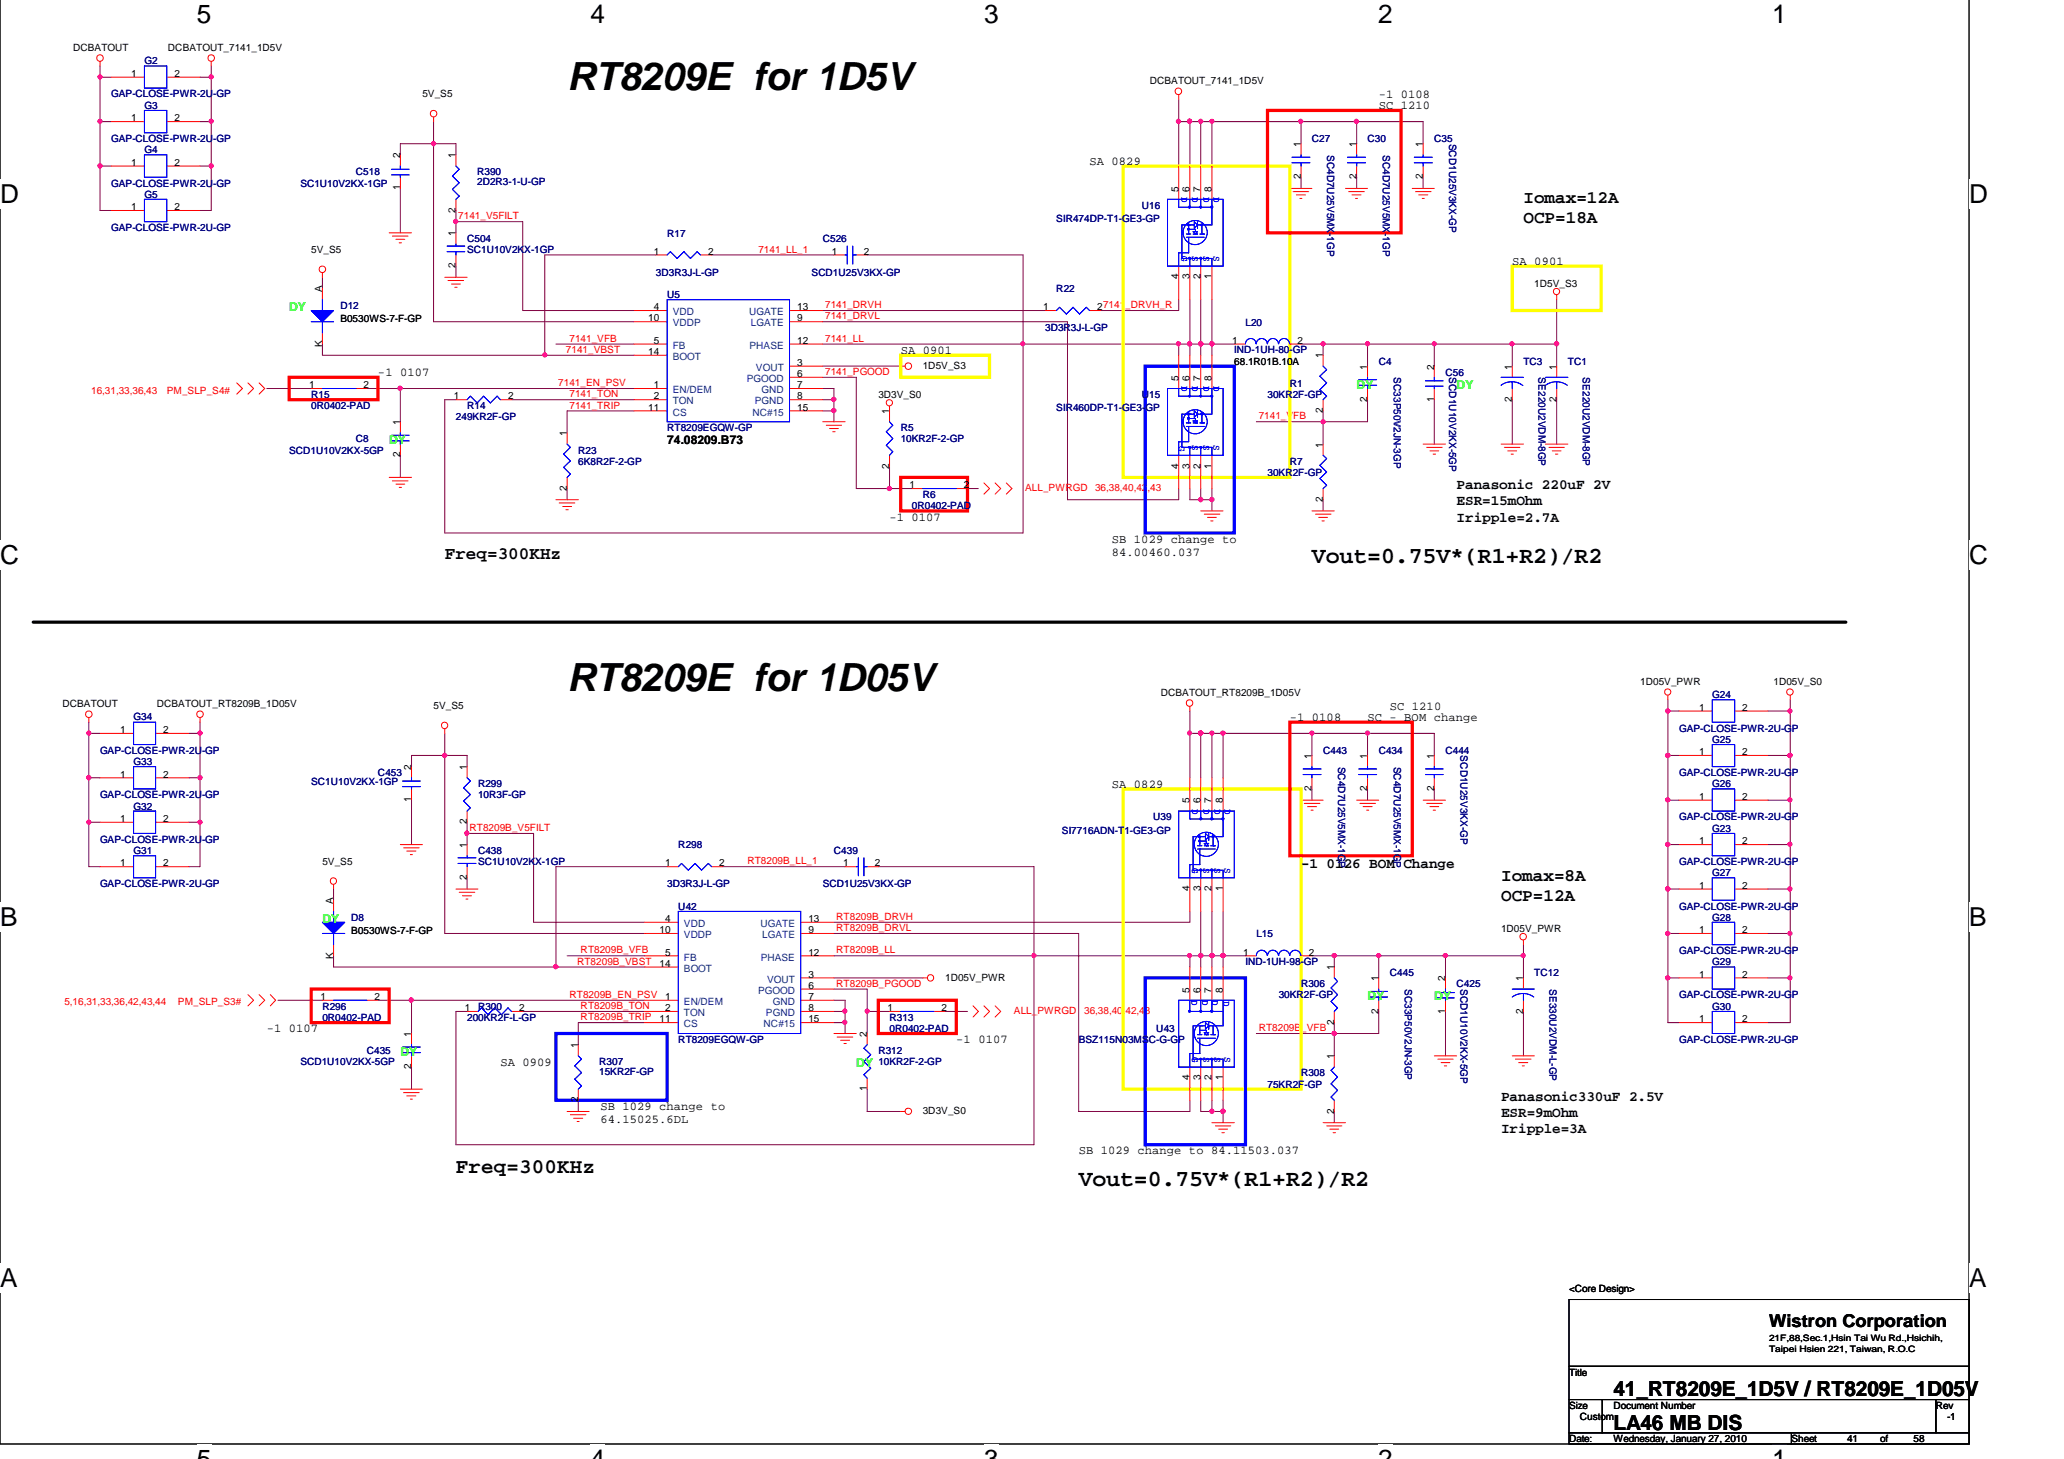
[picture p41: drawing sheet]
<svg xmlns="http://www.w3.org/2000/svg" width="297mm" height="210mm" viewBox="0 0 297 210" stroke-linecap="round" stroke-linejoin="round" font-family="sans-serif">
<defs><g id="words">
<g font-size="5.6">
<text x="81.6" y="13">RT8209E for 1D5V</text>
<text x="81.6" y="99.4">RT8209E for 1D05V</text>
</g>
<g font-size="3.8">
<text x="28.3" y="3.3">5</text>
<text x="85" y="3.3">4</text>
<text x="141.6" y="3.3">3</text>
<text x="198.3" y="3.3">2</text>
<text x="255" y="3.3">1</text>
<text x="0" y="29.2">D</text>
<text x="283.4" y="29.2">D</text>
<text x="0" y="81.2">C</text>
<text x="283.4" y="81.2">C</text>
<text x="0" y="133.2">B</text>
<text x="283.4" y="133.2">B</text>
<text x="0" y="185.1">A</text>
<text x="283.4" y="185.1">A</text>
</g>
<g font-size="3.3">
<text x="188.8" y="81">Vout=0.75V*(R1+R2)/R2</text>
<text x="155.2" y="170.7">Vout=0.75V*(R1+R2)/R2</text>
</g>
<g font-size="3">
<text x="65.6" y="168.8">Freq=300KHz</text>
<text x="232.2" y="200.9">41_RT8209E_1D5V / RT8209E_1D05V</text>
<text x="232.2" y="205.7">LA46 MB DIS</text>
</g>
<g font-size="2.5">
<text x="219.2" y="29.2">Iomax=12A</text>
<text x="219.2" y="32">OCP=18A</text>
<text x="64" y="80.4">Freq=300KHz</text>
<text x="216" y="126.8">Iomax=8A</text>
<text x="216" y="129.6">OCP=12A</text>
<text x="254.6" y="190.9">Wistron Corporation</text>
</g>
<g font-size="2.1">
<text x="209.6" y="70.4">Panasonic 220uF 2V</text>
<text x="209.6" y="72.7">ESR=15mOhm</text>
<text x="209.6" y="75">Iripple=2.7A</text>
<text x="187.2" y="124.8">-1 0126 BOM Change</text>
<text x="216" y="158.4">Panasonic330uF 2.5V</text>
<text x="216" y="160.7">ESR=9mOhm</text>
<text x="216" y="163">Iripple=3A</text>
</g>
<g font-size="1.7">
<text x="198.4" y="15.7">SC 1210</text>
<text x="198.4" y="14.1">-1 0108</text>
<text x="156.8" y="23.7">SA 0829</text>
<text x="217.6" y="38.1">SA 0901</text>
<text x="129.6" y="50.9">SA 0901</text>
<text x="54.4" y="54.1">-1 0107</text>
<text x="96" y="63.9">74.08209.B73</text>
<text x="128" y="74.9">-1 0107</text>
<text x="160" y="78.1">SB 1029 change to</text>
<text x="160" y="79.9">84.00460.037</text>
<text x="185.6" y="103.7">-1 0108</text>
<text x="196.8" y="103.7">SC - BOM change</text>
<text x="200" y="102.1">SC 1210</text>
<text x="160" y="113.3">SA 0829</text>
<text x="38.4" y="148.5">-1 0107</text>
<text x="72" y="153.3">SA 0909</text>
<text x="137.6" y="150.1">-1 0107</text>
<text x="86.4" y="159.7">SB 1029 change to</text>
<text x="86.4" y="161.6">64.15025.6DL</text>
<text x="155.2" y="166.1">SB 1029 change to 84.11503.037</text>
</g>
<g font-size="1.7" fill="#0f0">
<text x="41.6" y="44.7">DY</text>
<text x="195.2" y="55.9">DY</text>
<text x="209.6" y="55.9">DY</text>
<text x="56" y="63.9">DY</text>
<text x="46.4" y="132.7">DY</text>
<text x="196.8" y="143.9">DY</text>
<text x="206.4" y="143.9">DY</text>
<text x="57.6" y="151.9">DY</text>
<text x="123.2" y="153.5">DY</text>
</g>
<g font-size="1.4">
<text x="10.5" y="7.3">DCBATOUT</text>
<text x="18.9" y="11.1">1</text>
<text x="24.2" y="7.3">DCBATOUT_7141_1D5V</text>
<text x="25.1" y="11.1">2</text>
<text x="18.9" y="17.5">1</text>
<text x="25.1" y="17.5">2</text>
<text x="60.8" y="14">5V_S5</text>
<text x="165.5" y="12.1">DCBATOUT_7141_1D5V</text>
<text x="18.9" y="23.8">1</text>
<text x="25.1" y="23.8">2</text>
<text x="57.6" y="22.8" transform="rotate(-90 57.6 22.8)">2</text>
<text x="65.6" y="22.8" transform="rotate(-90 65.6 22.8)">1</text>
<text x="187.2" y="21.2" transform="rotate(-90 187.2 21.2)">1</text>
<text x="195.2" y="21.2" transform="rotate(-90 195.2 21.2)">1</text>
<text x="204.8" y="21.2" transform="rotate(-90 204.8 21.2)">1</text>
<text x="57.6" y="27.4" transform="rotate(-90 57.6 27.4)">1</text>
<text x="169.6" y="27.6" transform="rotate(-90 169.6 27.6)">5</text>
<text x="171.2" y="27.6" transform="rotate(-90 171.2 27.6)">6</text>
<text x="172.8" y="27.6" transform="rotate(-90 172.8 27.6)">7</text>
<text x="174.4" y="27.6" transform="rotate(-90 174.4 27.6)">8</text>
<text x="187.2" y="25.8" transform="rotate(-90 187.2 25.8)">2</text>
<text x="195.2" y="25.8" transform="rotate(-90 195.2 25.8)">2</text>
<text x="204.8" y="25.8" transform="rotate(-90 204.8 25.8)">2</text>
<text x="18.9" y="30.2">1</text>
<text x="25.1" y="30.2">2</text>
<text x="65.6" y="34" transform="rotate(-90 65.6 34)">1</text>
<text x="65.6" y="30.6" transform="rotate(-90 65.6 30.6)">2</text>
<text x="44.8" y="36.5">5V_S5</text>
<text x="65.6" y="38.6" transform="rotate(-90 65.6 38.6)">2</text>
<text x="94.1" y="36.6">1</text>
<text x="101.9" y="36.6">2</text>
<text x="119.7" y="36.6">1</text>
<text x="124.3" y="36.6">2</text>
<text x="169.6" y="40.2" transform="rotate(-90 169.6 40.2)">4</text>
<text x="171.2" y="40.2" transform="rotate(-90 171.2 40.2)">3</text>
<text x="172.8" y="40.2" transform="rotate(-90 172.8 40.2)">2</text>
<text x="174.4" y="40.2" transform="rotate(-90 174.4 40.2)">1</text>
<text x="220.8" y="41.2">1D5V_S3</text>
<text x="46.4" y="42" transform="rotate(-90 46.4 42)">A</text>
<text x="49" y="46.4">B0530WS-7-F-GP</text>
<text x="93.3" y="46.2">10</text>
<text x="94.1" y="44.6">4</text>
<text x="114.7" y="46.2">9</text>
<text x="114.7" y="44.6">13</text>
<text x="150.1" y="44.6">1</text>
<text x="157.9" y="44.6">27141_DRVH_R</text>
<text x="46.4" y="50" transform="rotate(-90 46.4 50)">K</text>
<text x="93.3" y="51.1">14</text>
<text x="94.1" y="49.5">5</text>
<text x="114.7" y="52.6">3</text>
<text x="114.7" y="49.5">12</text>
<text x="132.8" y="53.1">1D5V_S3</text>
<text x="177.3" y="49.5">1</text>
<text x="177.6" y="52.5">68.1R01B.10A</text>
<text x="186.7" y="49.5">2</text>
<text x="190.4" y="51.6" transform="rotate(-90 190.4 51.6)">1</text>
<text x="196.8" y="53.2" transform="rotate(-90 196.8 53.2)">1</text>
<text x="206.4" y="53.2" transform="rotate(-90 206.4 53.2)">2</text>
<text x="217.6" y="53.2" transform="rotate(-90 217.6 53.2)">1</text>
<text x="224" y="53.2" transform="rotate(-90 224 53.2)">1</text>
<text x="44.5" y="55.9">1</text>
<text x="52.3" y="55.9">2</text>
<text x="65.3" y="57.5">1</text>
<text x="73.1" y="57.5">2</text>
<text x="93.3" y="59.1">11</text>
<text x="94.1" y="55.9">1</text>
<text x="94.1" y="57.5">2</text>
<text x="114.7" y="54.2">6</text>
<text x="114.7" y="55.9">7</text>
<text x="114.7" y="59.1">15</text>
<text x="114.7" y="57.5">8</text>
<text x="126.4" y="57.2">3D3V_S0</text>
<text x="128" y="59.6" transform="rotate(-90 128 59.6)">1</text>
<text x="169.6" y="54.8" transform="rotate(-90 169.6 54.8)">5</text>
<text x="171.2" y="54.8" transform="rotate(-90 171.2 54.8)">6</text>
<text x="172.8" y="54.8" transform="rotate(-90 172.8 54.8)">7</text>
<text x="174.4" y="54.8" transform="rotate(-90 174.4 54.8)">8</text>
<text x="190.4" y="59.4" transform="rotate(-90 190.4 59.4)">2</text>
<text x="196.8" y="57.8" transform="rotate(-90 196.8 57.8)">2</text>
<text x="206.4" y="57.8" transform="rotate(-90 206.4 57.8)">1</text>
<text x="217.6" y="57.8" transform="rotate(-90 217.6 57.8)">2</text>
<text x="224" y="57.8" transform="rotate(-90 224 57.8)">2</text>
<text x="57.6" y="65.8" transform="rotate(-90 57.6 65.8)">2</text>
<text x="57.6" y="61.2" transform="rotate(-90 57.6 61.2)">1</text>
<text x="81.6" y="62.8" transform="rotate(-90 81.6 62.8)">1</text>
<text x="190.4" y="64.4" transform="rotate(-90 190.4 64.4)">1</text>
<text x="81.6" y="70.6" transform="rotate(-90 81.6 70.6)">2</text>
<text x="128" y="67.4" transform="rotate(-90 128 67.4)">2</text>
<text x="130.9" y="70.2">1</text>
<text x="138.7" y="70.2">2</text>
<text x="169.6" y="67.4" transform="rotate(-90 169.6 67.4)">4</text>
<text x="171.2" y="67.4" transform="rotate(-90 171.2 67.4)">3</text>
<text x="172.8" y="67.4" transform="rotate(-90 172.8 67.4)">2</text>
<text x="174.4" y="67.4" transform="rotate(-90 174.4 67.4)">1</text>
<text x="190.4" y="72.2" transform="rotate(-90 190.4 72.2)">2</text>
<text x="9" y="101.7">DCBATOUT</text>
<text x="22.6" y="101.7">DCBATOUT_RT8209B_1D05V</text>
<text x="167" y="100.1">DCBATOUT_RT8209B_1D05V</text>
<text x="236.1" y="98.5">1D05V_PWR</text>
<text x="255.2" y="98.5">1D05V_S0</text>
<text x="17.3" y="105.5">1</text>
<text x="23.5" y="105.5">2</text>
<text x="62.4" y="102">5V_S5</text>
<text x="244.5" y="102.2">1</text>
<text x="250.7" y="102.2">2</text>
<text x="17.3" y="111.9">1</text>
<text x="23.5" y="111.9">2</text>
<text x="59.2" y="110.8" transform="rotate(-90 59.2 110.8)">2</text>
<text x="67.2" y="110.8" transform="rotate(-90 67.2 110.8)">1</text>
<text x="188.8" y="113.8" transform="rotate(-90 188.8 113.8)">2</text>
<text x="188.8" y="109.2" transform="rotate(-90 188.8 109.2)">1</text>
<text x="196.8" y="113.8" transform="rotate(-90 196.8 113.8)">2</text>
<text x="196.8" y="109.2" transform="rotate(-90 196.8 109.2)">1</text>
<text x="206.4" y="113.8" transform="rotate(-90 206.4 113.8)">2</text>
<text x="206.4" y="109.2" transform="rotate(-90 206.4 109.2)">1</text>
<text x="244.5" y="108.6">1</text>
<text x="250.7" y="108.6">2</text>
<text x="17.3" y="118.3">1</text>
<text x="23.5" y="118.3">2</text>
<text x="59.2" y="115.4" transform="rotate(-90 59.2 115.4)">1</text>
<text x="67.2" y="118.6" transform="rotate(-90 67.2 118.6)">2</text>
<text x="171.2" y="115.6" transform="rotate(-90 171.2 115.6)">5</text>
<text x="172.8" y="115.6" transform="rotate(-90 172.8 115.6)">6</text>
<text x="174.4" y="115.6" transform="rotate(-90 174.4 115.6)">7</text>
<text x="176" y="115.6" transform="rotate(-90 176 115.6)">8</text>
<text x="244.5" y="115.1">1</text>
<text x="250.7" y="115.1">2</text>
<text x="17.3" y="124.6">1</text>
<text x="23.5" y="124.6">2</text>
<text x="46.4" y="124.5">5V_S5</text>
<text x="67.2" y="122" transform="rotate(-90 67.2 122)">1</text>
<text x="95.7" y="124.6">1</text>
<text x="103.5" y="124.6">2</text>
<text x="121.3" y="124.6">1</text>
<text x="125.9" y="124.6">2</text>
<text x="244.5" y="121.5">1</text>
<text x="250.7" y="121.5">2</text>
<text x="48" y="130" transform="rotate(-90 48 130)">A</text>
<text x="67.2" y="126.6" transform="rotate(-90 67.2 126.6)">2</text>
<text x="171.2" y="128.2" transform="rotate(-90 171.2 128.2)">4</text>
<text x="172.8" y="128.2" transform="rotate(-90 172.8 128.2)">3</text>
<text x="174.4" y="128.2" transform="rotate(-90 174.4 128.2)">2</text>
<text x="176" y="128.2" transform="rotate(-90 176 128.2)">1</text>
<text x="244.5" y="127.9">1</text>
<text x="250.7" y="127.9">2</text>
<text x="48" y="138" transform="rotate(-90 48 138)">K</text>
<text x="50.5" y="134.4">B0530WS-7-F-GP</text>
<text x="94.9" y="134.3">10</text>
<text x="95.7" y="132.6">4</text>
<text x="95.7" y="137.5">5</text>
<text x="116.3" y="134.3">9</text>
<text x="116.3" y="137.5">12</text>
<text x="116.3" y="132.6">13</text>
<text x="178.9" y="137.5">1</text>
<text x="188.3" y="137.5">2</text>
<text x="216" y="134">1D05V_PWR</text>
<text x="244.5" y="134.3">1</text>
<text x="250.7" y="134.3">2</text>
<text x="46.1" y="143.9">1</text>
<text x="53.9" y="143.9">2</text>
<text x="94.9" y="139.1">14</text>
<text x="95.7" y="143.9">1</text>
<text x="116.3" y="140.6">3</text>
<text x="116.3" y="142.3">6</text>
<text x="116.3" y="143.9">7</text>
<text x="136" y="141.1">1D05V_PWR</text>
<text x="171.2" y="142.8" transform="rotate(-90 171.2 142.8)">5</text>
<text x="172.8" y="142.8" transform="rotate(-90 172.8 142.8)">6</text>
<text x="174.4" y="142.8" transform="rotate(-90 174.4 142.8)">7</text>
<text x="176" y="142.8" transform="rotate(-90 176 142.8)">8</text>
<text x="192" y="139.6" transform="rotate(-90 192 139.6)">1</text>
<text x="198.4" y="141.2" transform="rotate(-90 198.4 141.2)">1</text>
<text x="208" y="141.2" transform="rotate(-90 208 141.2)">2</text>
<text x="219.2" y="141.2" transform="rotate(-90 219.2 141.2)">1</text>
<text x="244.5" y="140.6">1</text>
<text x="250.7" y="140.6">2</text>
<text x="59.2" y="149.2" transform="rotate(-90 59.2 149.2)">1</text>
<text x="66.9" y="145.5">1</text>
<text x="74.7" y="145.5">2</text>
<text x="94.9" y="147.1">11</text>
<text x="95.7" y="145.5">2</text>
<text x="116.3" y="147.1">15</text>
<text x="116.3" y="145.5">8</text>
<text x="124.8" y="149.2" transform="rotate(-90 124.8 149.2)">2</text>
<text x="127.7" y="145.5">1</text>
<text x="135.5" y="145.5">2</text>
<text x="192" y="147.4" transform="rotate(-90 192 147.4)">2</text>
<text x="198.4" y="145.8" transform="rotate(-90 198.4 145.8)">2</text>
<text x="208" y="145.8" transform="rotate(-90 208 145.8)">1</text>
<text x="219.2" y="145.8" transform="rotate(-90 219.2 145.8)">2</text>
<text x="244.5" y="147.1">1</text>
<text x="250.7" y="147.1">2</text>
<text x="59.2" y="153.8" transform="rotate(-90 59.2 153.8)">2</text>
<text x="83.2" y="150.8" transform="rotate(-90 83.2 150.8)">1</text>
<text x="171.2" y="155.4" transform="rotate(-90 171.2 155.4)">4</text>
<text x="172.8" y="155.4" transform="rotate(-90 172.8 155.4)">3</text>
<text x="174.4" y="155.4" transform="rotate(-90 174.4 155.4)">2</text>
<text x="176" y="155.4" transform="rotate(-90 176 155.4)">1</text>
<text x="192" y="152.4" transform="rotate(-90 192 152.4)">1</text>
<text x="83.2" y="158.6" transform="rotate(-90 83.2 158.6)">2</text>
<text x="124.8" y="157" transform="rotate(-90 124.8 157)">1</text>
<text x="132.8" y="160.3">3D3V_S0</text>
<text x="192" y="160.2" transform="rotate(-90 192 160.2)">2</text>
<text x="225.8" y="185.9">&lt;Core Design&gt;</text>
<text x="225.8" y="197.9">Title</text>
<text x="225.8" y="202.7">Size</text>
<text x="232.2" y="202.7">Document Number</text>
<text x="278.6" y="202.7">Rev</text>
<text x="225.8" y="207.5">Date:</text>
<text x="227.4" y="204.3">Custom</text>
<text x="232.2" y="207.5">Wednesday, January 27, 2010</text>
<text x="257.8" y="207.5">Sheet</text>
<text x="265.8" y="207.5">41</text>
<text x="270.6" y="207.5">of</text>
<text x="275.4" y="207.5">58</text>
<text x="280.2" y="204.3">-1</text>
</g>
<g font-size="1.4" fill="#000080">
<text x="20.8" y="9.2">G2</text>
<text x="16" y="14">GAP-CLOSE-PWR-2U</text>
<text x="20.8" y="15.6">G3</text>
<text x="30.7" y="14">-GP</text>
<text x="16" y="20.5">GAP-CLOSE-PWR-2U</text>
<text x="20.8" y="22">G4</text>
<text x="30.7" y="20.5">-GP</text>
<text x="188.8" y="20.5">C27</text>
<text x="191" y="22.3" transform="rotate(90 191 22.3)">SC4D7U25V5MX</text>
<text x="196.8" y="20.5">C30</text>
<text x="199" y="22.3" transform="rotate(90 199 22.3)">SC4D7U25V5MX</text>
<text x="206.4" y="20.5">C35</text>
<text x="208.6" y="20.7" transform="rotate(90 208.6 20.7)">SCD1U25V3KX-GP</text>
<text x="16" y="26.9">GAP-CLOSE-PWR-2U</text>
<text x="20.8" y="28.5">G5</text>
<text x="30.7" y="26.9">-GP</text>
<text x="43.2" y="26.9">SC1U10V2KX-1GP</text>
<text x="51.2" y="25.2">C518</text>
<text x="68.7" y="25.2">R390</text>
<text x="68.7" y="26.7">2D2R3-1-U-GP</text>
<text x="16" y="33.2">GAP-CLOSE-PWR-2U-GP</text>
<text x="67.2" y="34.9">C504</text>
<text x="96" y="34.1">R17</text>
<text x="118.4" y="34.9">C526</text>
<text x="152" y="32">SIR474DP-T1-GE3-GP</text>
<text x="164.3" y="30">U16</text>
<text x="191" y="33.6" transform="rotate(90 191 33.6)">-1GP</text>
<text x="199" y="33.6" transform="rotate(90 199 33.6)">-1GP</text>
<text x="67.2" y="36.5">SC1U10V2KX-1GP</text>
<text x="94.4" y="39.6">3D3R3J-L-GP</text>
<text x="116.8" y="39.6">SCD1U25V3KX-GP</text>
<text x="49" y="44.5">D12</text>
<text x="96" y="42.9">U5</text>
<text x="150.4" y="47.6">3D3R3J-L-GP</text>
<text x="152" y="42.1">R22</text>
<text x="179.2" y="46.8">L20</text>
<text x="177.6" y="50.9">IND-1UH-80-GP</text>
<text x="198.4" y="52.5">C4</text>
<text x="219.2" y="52.5">TC3</text>
<text x="225.6" y="52.5">TC1</text>
<text x="44.8" y="57.2">R15</text>
<text x="44.8" y="58.9">0R0402-PAD</text>
<text x="67.2" y="58.9">R14</text>
<text x="152" y="59.2">SIR460DP-T1-GE3-GP</text>
<text x="164.3" y="57.2">U15</text>
<text x="182.4" y="57.2">30KR</text>
<text x="185.6" y="55.6">R1</text>
<text x="186" y="57.2">2F-GP</text>
<text x="200.6" y="54.3" transform="rotate(90 200.6 54.3)">SC33P50V2JN-3GP</text>
<text x="208" y="54">C56</text>
<text x="208.6" y="54.3" transform="rotate(90 208.6 54.3)">SCD1U10V2KX-5GP</text>
<text x="221.4" y="54.3" transform="rotate(90 221.4 54.3)">SE220U2VDM-8GP</text>
<text x="227.8" y="54.3" transform="rotate(90 227.8 54.3)">SE220U2VDM-8GP</text>
<text x="41.6" y="65.2">SCD1U10V2KX-5GP</text>
<text x="51.2" y="63.6">C8</text>
<text x="65.6" y="60.5">249KR2F-GP</text>
<text x="83.2" y="65.2">R23</text>
<text x="96" y="62">RT8209EGQW-GP</text>
<text x="129.6" y="62">R5</text>
<text x="129.6" y="63.6">10KR2F-2-GP</text>
<text x="83.2" y="66.9">6K8R2F-2-GP</text>
<text x="132.8" y="71.6">R6</text>
<text x="182.4" y="68.5">30KR</text>
<text x="185.6" y="66.9">R7</text>
<text x="186" y="68.5">2F-GP</text>
<text x="131.2" y="73.3">0R0402-PAD</text>
<text x="246.4" y="100.5">G24</text>
<text x="19.2" y="103.6">G34</text>
<text x="241.6" y="105.3">GAP-CLOSE-PWR-2U-GP</text>
<text x="246.4" y="106.9">G25</text>
<text x="14.4" y="108.5">GAP-CLOSE-PWR-2U</text>
<text x="19.2" y="110">G33</text>
<text x="29.1" y="108.5">-GP</text>
<text x="44.8" y="112.9">SC1U10V2KX-1GP</text>
<text x="54.4" y="111.6">C453</text>
<text x="68.8" y="113.3">R299</text>
<text x="190.4" y="108.5">C443</text>
<text x="192.6" y="110.3" transform="rotate(90 192.6 110.3)">SC4D7U25V5MX-1GP</text>
<text x="198.4" y="108.5">C434</text>
<text x="200.6" y="110.3" transform="rotate(90 200.6 110.3)">SC4D7U25V5MX-1GP</text>
<text x="208" y="108.5">C444</text>
<text x="210.2" y="108.7" transform="rotate(90 210.2 108.7)">SCD1U25V3KX-GP</text>
<text x="241.6" y="111.6">GAP-CLOSE-PWR-2U-GP</text>
<text x="246.4" y="113.3">G26</text>
<text x="14.4" y="114.9">GAP-CLOSE-PWR-2U</text>
<text x="19.2" y="116.5">G32</text>
<text x="29.1" y="114.9">-GP</text>
<text x="68.8" y="114.9">10R3F-GP</text>
<text x="152.8" y="120">SI7716ADN-T</text>
<text x="161.8" y="120">1-GE3-GP</text>
<text x="165.9" y="118">U39</text>
<text x="241.6" y="118">GAP-CLOSE-PWR-2U-GP</text>
<text x="246.4" y="119.6">G23</text>
<text x="14.4" y="121.3">GAP-CLOSE-PWR-2U</text>
<text x="19.2" y="122.9">G31</text>
<text x="29.1" y="121.3">-GP</text>
<text x="68.8" y="122.9">C438</text>
<text x="68.8" y="124.5">SC1U10V2KX-1GP</text>
<text x="97.6" y="122.1">R298</text>
<text x="120" y="122.9">C439</text>
<text x="241.6" y="124.5">GAP-CLOSE-PWR-2U-GP</text>
<text x="14.4" y="127.6">GAP-CLOSE-PWR-2U-GP</text>
<text x="96" y="127.6">3D3R3J-L-GP</text>
<text x="97.6" y="130.9">U42</text>
<text x="118.4" y="127.6">SCD1U25V3KX-GP</text>
<text x="241.6" y="130.9">GAP-CLOSE-PWR-2U-GP</text>
<text x="246.4" y="126">G27</text>
<text x="50.5" y="132.5">D8</text>
<text x="180.8" y="134.8">L15</text>
<text x="241.6" y="137.3">GAP-CLOSE-PWR-2U-GP</text>
<text x="246.4" y="132.5">G28</text>
<text x="179.2" y="138.9">IND-1UH-98-GP</text>
<text x="184" y="143.7">30KR</text>
<text x="187.2" y="142">R306</text>
<text x="187.7" y="143.7">2F-GP</text>
<text x="200" y="140.5">C445</text>
<text x="202.2" y="142.3" transform="rotate(90 202.2 142.3)">SC33P50V2JN-3GP</text>
<text x="209.6" y="142">C425</text>
<text x="210.2" y="142.3" transform="rotate(90 210.2 142.3)">SCD1U10V2KX-5GP</text>
<text x="220.8" y="140.5">TC12</text>
<text x="223" y="142.3" transform="rotate(90 223 142.3)">SE330U2VDM-L-GP</text>
<text x="241.6" y="143.7">GAP-CLOSE-PWR-2U-GP</text>
<text x="246.4" y="138.9">G29</text>
<text x="46.4" y="145.3">R296</text>
<text x="46.4" y="146.9">0R0402-PAD</text>
<text x="67.2" y="146.9">200KR2F-L-GP</text>
<text x="68.8" y="145.3">R300</text>
<text x="128" y="146.9">R313</text>
<text x="128" y="148.5">0R0402-PAD</text>
<text x="166.4" y="148.5">U43</text>
<text x="246.4" y="145.3">G30</text>
<text x="43.2" y="153.3">SCD1U10V2KX-5GP</text>
<text x="52.8" y="151.7">C435</text>
<text x="86.2" y="153.3">R307</text>
<text x="86.2" y="154.7">15KR2F-GP</text>
<text x="97.6" y="150">RT8209EGQW-GP</text>
<text x="126.4" y="151.7">R312</text>
<text x="126.4" y="153.3">10KR2F-2-GP</text>
<text x="155.2" y="150">BSZ115N03MSC-G-GP</text>
<text x="187.2" y="154.9">R308</text>
<text x="241.6" y="150">GAP-CLOSE-PWR-2U-GP</text>
<text x="182.4" y="156.5">75KR2F-GP</text>
</g>
<g font-size="1.4" fill="#00f">
<text x="170" y="28.4" transform="rotate(90 170 28.4)">D</text>
<text x="171.6" y="28.4" transform="rotate(90 171.6 28.4)">D</text>
<text x="173.2" y="28.4" transform="rotate(90 173.2 28.4)">D</text>
<text x="174.6" y="28.4" transform="rotate(90 174.6 28.4)">D</text>
<text x="170" y="36.8" transform="rotate(90 170 36.8)">G</text>
<text x="171.6" y="36.8" transform="rotate(90 171.6 36.8)">S</text>
<text x="173.2" y="36.8" transform="rotate(90 173.2 36.8)">S</text>
<text x="174.6" y="36.8" transform="rotate(90 174.6 36.8)">S</text>
<text x="170" y="55.6" transform="rotate(90 170 55.6)">D</text>
<text x="171.6" y="55.6" transform="rotate(90 171.6 55.6)">D</text>
<text x="173.2" y="55.6" transform="rotate(90 173.2 55.6)">D</text>
<text x="174.6" y="55.6" transform="rotate(90 174.6 55.6)">D</text>
<text x="169.7" y="64.2" transform="rotate(90 169.7 64.2)">G</text>
<text x="171.6" y="64.1" transform="rotate(90 171.6 64.1)">S</text>
<text x="173.2" y="64.1" transform="rotate(90 173.2 64.1)">S</text>
<text x="174.6" y="64.1" transform="rotate(90 174.6 64.1)">S</text>
<text x="171.6" y="116.4" transform="rotate(90 171.6 116.4)">D</text>
<text x="173.2" y="116.4" transform="rotate(90 173.2 116.4)">D</text>
<text x="174.8" y="116.4" transform="rotate(90 174.8 116.4)">D</text>
<text x="176.2" y="116.4" transform="rotate(90 176.2 116.4)">D</text>
<text x="171.6" y="124.9" transform="rotate(90 171.6 124.9)">G</text>
<text x="173.2" y="124.9" transform="rotate(90 173.2 124.9)">S</text>
<text x="174.8" y="124.9" transform="rotate(90 174.8 124.9)">S</text>
<text x="176.2" y="124.9" transform="rotate(90 176.2 124.9)">S</text>
<text x="171.4" y="143.9" transform="rotate(90 171.4 143.9)">D</text>
<text x="173" y="143.9" transform="rotate(90 173 143.9)">D</text>
<text x="174.5" y="143.9" transform="rotate(90 174.5 143.9)">D</text>
<text x="176.1" y="144.1" transform="rotate(90 176.1 144.1)">D</text>
<text x="171.6" y="152.1" transform="rotate(90 171.6 152.1)">G</text>
<text x="173.2" y="152.1" transform="rotate(90 173.2 152.1)">S</text>
<text x="174.8" y="152.1" transform="rotate(90 174.8 152.1)">S</text>
<text x="176.2" y="152.1" transform="rotate(90 176.2 152.1)">S</text>
</g>
<g font-size="1.4" fill="#f00">
<text x="66" y="31.6">7141_V5FILT</text>
<text x="109.1" y="36.3">7141_LL_1</text>
<text x="118.7" y="45.9">7141_DRVL</text>
<text x="118.7" y="44.3">7141_DRVH</text>
<text x="81.4" y="50.8">7141_VBST</text>
<text x="82" y="49.2">7141_VFB</text>
<text x="118.7" y="49.2">7141_LL</text>
<text x="118.7" y="53.9">7141_PGOOD</text>
<text x="13.1" y="56.6">16,31,33,36,43</text>
<text x="24" y="56.6">PM_SLP_S4#</text>
<text x="80.3" y="55.6">7141_EN_PSV</text>
<text x="82" y="58.8">7141_TRIP</text>
<text x="82" y="57.2">7141_TON</text>
<text x="181.1" y="60.3">7141_VFB</text>
<text x="147.5" y="70.7">ALL_PWRGD</text>
<text x="157.6" y="70.7">36,38,40,42</text>
<text x="165.1" y="70.7">,43</text>
<text x="67.6" y="119.6">RT8209B_V5FILT</text>
<text x="107.6" y="124.3">RT8209B_LL_1</text>
<text x="83.6" y="137.2">RT8209B_VFB</text>
<text x="120.4" y="137.2">RT8209B_LL</text>
<text x="120.4" y="134">RT8209B_DRVL</text>
<text x="120.4" y="132.3">RT8209B_DRVH</text>
<text x="82" y="143.6">RT8209B_EN_PSV</text>
<text x="83.1" y="138.8">RT8209B_VBST</text>
<text x="120.4" y="142">RT8209B_PGOOD</text>
<text x="9.3" y="144.6">5,16,31,33,36,42,43,44</text>
<text x="25.6" y="144.6">PM_SLP_S3#</text>
<text x="83.6" y="146.8">RT8209B_TRIP</text>
<text x="83.6" y="145.2">RT8209B_TON</text>
<text x="145.9" y="145.9">ALL_PWRGD</text>
<text x="156" y="145.9">36,38,40,</text>
<text x="162" y="145.9">42,43</text>
<text x="181.1" y="148.4">RT8209B</text>
<text x="187.3" y="148.4">_VFB</text>
</g>
<g font-size="1.4" fill="#004080">
<text x="96.8" y="45.4">VDD</text>
<text x="96.8" y="47">VDDP</text>
<text x="107.8" y="45.4">UGATE</text>
<text x="108.1" y="47">LGATE</text>
<text x="96.8" y="50.2">FB</text>
<text x="96.8" y="51.8">BOOT</text>
<text x="107.9" y="50.2">PHASE</text>
<text x="108.8" y="53.4">VOUT</text>
<text x="96.8" y="56.6">EN/DEM</text>
<text x="96.8" y="58.2">TON</text>
<text x="96.8" y="59.8">CS</text>
<text x="107.5" y="55">PGOOD</text>
<text x="108.3" y="59.8">NC#15</text>
<text x="108.6" y="58.2">PGND</text>
<text x="109.6" y="56.6">GND</text>
<text x="98.4" y="133.4">VDD</text>
<text x="98.4" y="135">VDDP</text>
<text x="109.4" y="133.4">UGATE</text>
<text x="109.7" y="135">LGATE</text>
<text x="98.4" y="138.2">FB</text>
<text x="98.4" y="139.8">BOOT</text>
<text x="109.1" y="143">PGOOD</text>
<text x="109.5" y="138.2">PHASE</text>
<text x="110.4" y="141.4">VOUT</text>
<text x="98.4" y="144.6">EN/DEM</text>
<text x="98.4" y="146.2">TON</text>
<text x="98.4" y="147.8">CS</text>
<text x="109.9" y="147.8">NC#15</text>
<text x="110.2" y="146.2">PGND</text>
<text x="111.2" y="144.6">GND</text>
</g>
<g font-size="1.3">
<text x="254.6" y="192.9">21F,88,Sec.1,Hsin Tai Wu Rd.,Hsichih,</text>
<text x="254.6" y="194.5">Taipei Hsien 221, Taiwan, R.O.C</text>
</g>
</g></defs>
<path d="M0 -.1v207.8h283.4v-207.8" fill="none" stroke="#000" stroke-width=".14"/>
<g fill="#fff">
<path d="M28.3 -.1h2.1v4.2h-2.1z"/>
<path d="M28.3 207.7h2.1v2.2h-2.1z"/>
<path d="M85 -.1h2.1v4.2h-2.1z"/>
<path d="M85 207.7h2.1v2.2h-2.1z"/>
<path d="M141.6 -.1h2.2v4.2h-2.2z"/>
<path d="M141.6 207.7h2.2v2.2h-2.2z"/>
<path d="M198.3 -.1h2.1v4.2h-2.1z"/>
<path d="M198.3 207.7h2.1v2.2h-2.1z"/>
<path d="M255 -.1h2.1v4.2h-2.1z"/>
<path d="M255 207.7h2.1v2.2h-2.1z"/>
<path d="M0 25.8h2.8v4.3h-2.8z"/>
<path d="M283.4 25.8h2.7v4.3h-2.7z"/>
<path d="M0 77.8h2.8v4.2h-2.8z"/>
<path d="M283.4 77.8h2.7v4.2h-2.7z"/>
<path d="M0 129.8h2.5v4.2h-2.5z"/>
<path d="M283.4 129.8h2.5v4.2h-2.5z"/>
<path d="M0 181.7h2.5v4.2h-2.5z"/>
<path d="M283.4 181.7h2.5v4.2h-2.5z"/>
</g>
<g fill="none" stroke="#800040" stroke-width=".14">
<path d="M14.4 17.5h1.6M14.4 9.5v20.8h1.6M14.4 11.1h1.6M28.8 17.5h1.6M28.8 11.1h1.6M30.4 9.5v20.8h-1.6M62.4 17.5v28.8h28.8M169.6 14.3v9.6M169.6 17.5h35.2v3.2M171.2 17.5v6.4M172.8 17.5v6.4M174.4 17.5v6.4"/>
<path d="M187.2 17.5v3.2M195.2 17.5v3.2M14.4 23.9h1.6M28.8 23.9h1.6M46.4 39.9v1.6M57.6 22.3v-1.6h8v1.6M57.6 27.1v6.4M65.6 31.9h9.6v12.8h16M65.6 30.3v3.2M65.6 38.3v1.6M94.4 36.7h-16v14.4M102.4 36.7h17.6"/>
<path d="M124.8 36.7h22.4v40h-83.2v-19.2h1.6M187.2 25.5v1.6M195.2 25.5v1.6M204.8 25.5v1.6M38.4 55.9h6.4M46.4 49.5v1.6h44.8M52.8 55.9h38.4M57.6 55.9v4.8M73.6 57.5h17.6M80 49.5h11.2M91.2 59.1h-9.6v3.2M118.4 44.7h32"/>
<path d="M118.4 54.3h4.8v16h8M118.4 55.9h1.6v4.8M118.4 49.5h59.2M118.4 59.1h1.6M118.4 57.5h1.6M118.4 52.7h11.2M118.4 46.3h35.2v25.6h16v-1.6M169.6 43.1v1.6h-11.2M169.6 49.5v1.6M171.2 43.1v8M172.8 43.1v8M174.4 43.1v8"/>
<path d="M187.2 49.5h36.8M190.4 49.5v1.6M190.4 59.1v4.8M196.8 57.5v3.2h-16M196.8 49.5v3.2M206.4 49.5v3.2M206.4 57.5v6.4M217.6 49.5v3.2M217.6 57.5v6.4M224 43.1v9.6M224 57.5v6.4M57.6 65.5v3.2"/>
<path d="M81.6 70.3v1.6M128 67.1v3.2M139.2 70.3h1.6M171.2 70.3v1.6h3.2M172.8 70.3v1.6M174.4 70.3v3.2M190.4 71.9v1.6M12.8 103.9v20.8h1.6M12.8 105.5h1.6M12.8 111.9h1.6M12.8 118.3h1.6M27.2 105.5h1.6"/>
<path d="M27.2 111.9h1.6M27.2 118.3h1.6M28.8 103.9v20.8h-1.6M59.2 110.3v-1.6h8v1.6M59.2 115.1v6.4M64 105.5v28.8h28.8M67.2 118.3v3.2M67.2 119.9h9.6v12.8h16M171.2 102.3v9.6M171.2 105.5h35.2v3.2M172.8 105.5v6.4M174.4 105.5v6.4"/>
<path d="M176 105.5v6.4M188.8 105.5v3.2M188.8 113.5v1.6M196.8 105.5v3.2M196.8 113.5v1.6M206.4 113.5v1.6M240 100.7v46.4h1.6M240 108.7h1.6M240 115.1h1.6M240 102.3h1.6M254.4 108.7h3.2M254.4 115.1h3.2"/>
<path d="M254.4 102.3h3.2M257.6 100.7v46.4h-3.2M48 137.5v1.6h44.8M48 127.9v1.6M67.2 126.3v1.6M81.6 137.5h11.2M96 124.7h-16v14.4M104 124.7h17.6M120 134.3h35.2v25.6h16v-1.6M120 137.5h59.2M126.4 124.7h22.4v40h-83.2v-19.2h1.6M171.2 131.1v1.6h-51.2"/>
<path d="M171.2 137.5v1.6M172.8 131.1v8M174.4 131.1v8M176 131.1v8M188.8 137.5h30.4M192 137.5v1.6M198.4 137.5v3.2M208 137.5v3.2M219.2 135.9v4.8M240 134.3h1.6M240 121.5h1.6M240 127.9h1.6"/>
<path d="M254.4 134.3h3.2M254.4 121.5h3.2M254.4 127.9h3.2M40 143.9h6.4M54.4 143.9h38.4M59.2 143.9v4.8M59.2 153.5v3.2M75.2 145.5h17.6M83.2 158.3v1.6M92.8 147.1h-9.6v3.2M120 147.1h1.6M120 143.9h1.6v4.8"/>
<path d="M120 142.3h4.8v6.4M120 145.5h1.6M120 140.7h12.8M124.8 156.7v3.2h4.8M124.8 145.5h3.2M136 145.5h3.2M172.8 158.3v1.6h3.2M174.4 158.3v1.6M176 158.3v3.2M192 147.1v4.8M192 159.9v1.6M198.4 145.5v3.2h-17.6"/>
<path d="M208 145.5v6.4M219.2 145.5v6.4M240 140.7h1.6M254.4 140.7h3.2"/>
</g>
<g fill="#f0f" stroke="#f0f" stroke-width=".14">
<circle cx="78.4" cy="51.1" r=".3"/>
<circle cx="57.6" cy="55.9" r=".31"/>
<circle cx="120" cy="59.1" r=".31"/>
<circle cx="65.6" cy="31.9" r=".31"/>
<circle cx="120" cy="57.5" r=".31"/>
<circle cx="62.4" cy="20.7" r=".3"/>
<circle cx="172.8" cy="49.5" r=".3"/>
<circle cx="174.4" cy="71.9" r=".31"/>
<circle cx="172.8" cy="71.9" r=".31"/>
<circle cx="174.4" cy="17.5" r=".3"/>
<circle cx="172.8" cy="17.5" r=".3"/>
<circle cx="171.2" cy="17.5" r=".3"/>
<circle cx="190.4" cy="49.5" r=".3"/>
<circle cx="187.2" cy="17.5" r=".3"/>
<circle cx="169.6" cy="17.5" r=".3"/>
<circle cx="190.4" cy="60.7" r=".3"/>
<circle cx="174.4" cy="49.5" r=".3"/>
<circle cx="171.2" cy="49.5" r=".3"/>
<circle cx="196.8" cy="49.5" r=".3"/>
<circle cx="224" cy="49.5" r=".31"/>
<circle cx="217.6" cy="49.5" r=".3"/>
<circle cx="169.6" cy="49.5" r=".3"/>
<circle cx="147.2" cy="49.5" r=".3"/>
<circle cx="195.2" cy="17.5" r=".3"/>
<circle cx="121.6" cy="147.1" r=".3"/>
<circle cx="14.4" cy="17.5" r=".3"/>
<circle cx="124.8" cy="145.5" r=".3"/>
<circle cx="30.4" cy="11.1" r=".3"/>
<circle cx="14.4" cy="11.1" r=".3"/>
<circle cx="14.4" cy="23.9" r=".31"/>
<circle cx="30.4" cy="23.9" r=".31"/>
<circle cx="30.4" cy="17.5" r=".3"/>
<circle cx="128" cy="70.3" r=".31"/>
<circle cx="80" cy="139.1" r=".31"/>
<circle cx="59.2" cy="143.9" r=".31"/>
<circle cx="67.2" cy="119.9" r=".31"/>
<circle cx="64" cy="108.7" r=".31"/>
<circle cx="174.4" cy="137.5" r=".3"/>
<circle cx="176" cy="159.9" r=".32"/>
<circle cx="174.4" cy="159.9" r=".31"/>
<circle cx="176" cy="105.5" r=".31"/>
<circle cx="174.4" cy="105.5" r=".3"/>
<circle cx="172.8" cy="105.5" r=".3"/>
<circle cx="192" cy="137.5" r=".31"/>
<circle cx="188.8" cy="105.5" r=".3"/>
<circle cx="171.2" cy="105.5" r=".3"/>
<circle cx="192" cy="148.7" r=".31"/>
<circle cx="176" cy="137.5" r=".31"/>
<circle cx="172.8" cy="137.5" r=".3"/>
<circle cx="198.4" cy="137.5" r=".3"/>
<circle cx="219.2" cy="137.5" r=".3"/>
<circle cx="208" cy="137.5" r=".31"/>
<circle cx="171.2" cy="137.5" r=".3"/>
<circle cx="148.8" cy="137.5" r=".3"/>
<circle cx="196.8" cy="105.5" r=".3"/>
<circle cx="12.8" cy="111.9" r=".31"/>
<circle cx="28.8" cy="105.5" r=".3"/>
<circle cx="12.8" cy="105.5" r=".3"/>
<circle cx="12.8" cy="118.3" r=".3"/>
<circle cx="28.8" cy="118.3" r=".3"/>
<circle cx="28.8" cy="111.9" r=".31"/>
<circle cx="257.6" cy="102.3" r=".3"/>
<circle cx="257.6" cy="108.7" r=".3"/>
<circle cx="240" cy="115.1" r=".31"/>
<circle cx="240" cy="108.7" r=".31"/>
<circle cx="240" cy="102.3" r=".31"/>
<circle cx="257.6" cy="121.5" r=".3"/>
<circle cx="240" cy="121.5" r=".31"/>
<circle cx="257.6" cy="115.1" r=".3"/>
<circle cx="206.4" cy="49.5" r=".3"/>
<circle cx="240" cy="134.3" r=".31"/>
<circle cx="257.6" cy="127.9" r=".31"/>
<circle cx="240" cy="127.9" r=".32"/>
<circle cx="257.6" cy="140.7" r=".3"/>
<circle cx="240" cy="140.7" r=".31"/>
<circle cx="257.6" cy="134.3" r=".3"/>
<circle cx="121.6" cy="145.5" r=".3"/>
</g>
<g fill="none" stroke="#f00" stroke-width=".14">
<path d="M14.4 8.9v.6M16 11.1h4.8M16 17.5h4.8M24 11.1h4.8M24 17.5h4.8M30.4 8.9v.6M62.4 16.9v.6M169.6 13.6v.7M16 30.3h4.8M16 23.9h4.8M24 30.3h4.8M24 23.9h4.8"/>
<path d="M46.4 39.3v.6M56 33.5h3.2M56.5 34h2.2M57 34.4h1.3M57.4 34.9h.4M57.6 22.3v1.6M57.6 25.5v1.6M64 39.9h3.2M65.6 22.3v1.6M65.6 28.7v1.6M65.6 33.5v1.6M65.6 36.7v1.6"/>
<path d="M94.4 36.7h1.6M100.8 36.7h1.6M120 36.7h1.6M123.2 36.7h1.6M169.6 23.9v4.8M169.6 38.3v4.8M171.2 23.9v4.8M171.2 38.3v4.8M172.8 23.9v4.8M172.8 38.3v4.8M174.4 23.9v4.8M174.4 38.3v4.8"/>
<path d="M185.6 27.1h3.2M186.1 27.6h2.2M186.6 28h1.3M187.1 28.5h.3M187.2 20.7v1.6M187.2 23.9v1.6M193.6 27.1h3.2M194.1 27.6h2.2M194.6 28h1.3M195.1 28.5h.3M195.2 20.7v1.6M195.2 23.9v1.6"/>
<path d="M203.2 27.1h3.2M203.7 27.6h2.3M204.2 28h1.3M204.7 28.5h.3M204.8 20.7v1.6M204.8 23.9v1.6M34.1 55.1l.8 .8-.8 .8M35.7 55.1l.8 .8-.8 .8M37.3 55.1l.8 .8-.8 .8M44.8 55.9h1.6M46.4 41.5v1.6M46.4 47.9v1.6"/>
<path d="M51.2 55.9h1.6M64.5 40.4h2.2M65 40.9h1.3M65.4 41.3h.4M65.6 57.5h1.6M72 57.5h1.6M91.2 49.5h4.8M91.2 55.9h4.8M91.2 57.5h4.8M91.2 44.7h4.8M91.2 46.3h4.8M91.2 59.1h4.8"/>
<path d="M91.2 51.1h4.8M113.6 52.7h4.8M113.6 49.5h4.8M113.6 55.9h4.8M113.6 57.5h4.8M113.6 44.7h4.8M113.6 54.3h4.8M113.6 46.3h4.8M113.6 59.1h4.8M128 58.4v2.3M129.6 52.7h.7M150.4 44.7h1.6"/>
<path d="M156.8 44.7h1.6M169.6 51.1v4.8M171.2 51.1v4.8M172.8 51.1v4.8M174.4 51.1v4.8M177.6 49.5h1.6M185.6 49.5h1.6M190.4 51.1v1.6M190.4 57.5v1.6M196.8 52.7v1.6M196.8 55.9v1.6M206.4 52.7v1.6"/>
<path d="M206.4 55.9v1.6M217.6 52.7v1.6M217.6 55.9v1.6M224 42.4v.7M224 52.7v1.6M224 55.9v1.6M56 68.7h3.2M56.5 69.2h2.2M57 69.7h1.3M57.4 70.1h.4M57.6 60.7v1.6M57.6 63.9v1.6"/>
<path d="M80 71.9h3.2M80.5 72.4h2.2M81 72.9h1.3M81.4 73.3h.4M81.6 62.3v1.6M81.6 68.7v1.6M118.4 60.7h3.2M118.9 61.2h2.2M119.4 61.7h1.2M119.8 62.1h.4M128 65.5v1.6M131.2 70.3h1.6"/>
<path d="M137.6 70.3h1.6M141.6 69.5l.8 .8-.8 .8M143.2 69.5l.8 .8-.8 .8M144.8 69.5l.8 .8-.8 .8M169.6 65.5v4.8M171.2 65.5v4.8M172.8 73.5h3.2M172.8 65.5v4.8M173.3 74h2.3M173.8 74.4h1.2M174.2 74.9h.4M174.4 65.5v4.8"/>
<path d="M188.8 73.5h3.2M189.3 74h2.3M189.8 74.4h1.3M190.2 74.9h.4M190.4 63.9v1.6M190.4 70.3v1.6M204.8 63.9h3.2M205.3 64.4h2.3M205.8 64.9h1.3M206.2 65.3h.4M216 63.9h3.2M216.5 64.4h2.2"/>
<path d="M217 64.9h1.3M217.5 65.3h.3M222.4 63.9h3.2M222.9 64.4h2.2M223.4 64.9h1.3M223.9 65.3h.3M12.8 103.3v.6M14.4 118.3h4.8M14.4 111.9h4.8M14.4 105.5h4.8M22.4 118.3h4.8M22.4 111.9h4.8"/>
<path d="M22.4 105.5h4.8M28.8 103.3v.6M59.2 110.3v1.6M59.2 113.5v1.6M64 104.9v.6M67.2 110.3v1.6M67.2 116.7v1.6M171.2 101.7v.6M171.2 111.9v4.8M172.8 111.9v4.8M174.4 111.9v4.8M176 111.9v4.8"/>
<path d="M187.2 115.1h3.2M187.7 115.6h2.2M188.2 116h1.3M188.7 116.6h.3M188.8 108.7v1.6M188.8 111.9v1.6M195.2 115.1h3.2M195.7 115.6h2.3M196.2 116h1.3M196.7 116.6h.3M196.8 108.7v1.6M196.8 111.9v1.6"/>
<path d="M204.8 115.1h3.2M205.3 115.6h2.3M205.8 116h1.3M206.2 116.6h.4M206.4 108.7v1.6M206.4 111.9v1.6M240 100v.7M241.6 115.1h4.8M241.6 108.7h4.8M241.6 102.3h4.8M249.6 115.1h4.8M249.6 108.7h4.8"/>
<path d="M249.6 102.3h4.8M257.6 100v.7M14.4 124.7h4.8M22.4 124.7h4.8M48 127.3v.6M48 129.5v1.6M48 135.9v1.6M57.6 121.5h3.2M58.1 122h2.2M58.5 122.4h1.4M59.1 123h.3M65.6 127.9h3.2"/>
<path d="M66.1 128.4h2.2M66.5 128.9h1.4M67.1 129.3h.3M67.2 121.5v1.6M67.2 124.7v1.6M92.8 137.5h4.8M92.8 132.7h4.8M92.8 134.3h4.8M92.8 139.1h4.8M96 124.7h1.6M102.4 124.7h1.6M115.2 137.5h4.8"/>
<path d="M115.2 132.7h4.8M115.2 134.3h4.8M121.6 124.7h1.6M124.8 124.7h1.6M171.2 126.3v4.8M171.2 139.1v4.8M172.8 126.3v4.8M172.8 139.1v4.8M174.4 126.3v4.8M174.4 139.1v4.8M176 126.3v4.8M176 139.1v4.8"/>
<path d="M179.2 137.5h1.6M187.2 137.5h1.6M192 139.1v1.6M219.2 135.3v.6M241.6 127.9h4.8M241.6 121.5h4.8M241.6 134.3h4.8M249.6 127.9h4.8M249.6 121.5h4.8M249.6 134.3h4.8M35.7 143.1l.8 .8-.8 .8M37.3 143.1l.8 .8-.8 .8"/>
<path d="M38.9 143.1l.8 .8-.8 .8M46.4 143.9h1.6M52.8 143.9h1.6M57.6 156.7h3.2M58.1 157.2h2.2M58.5 157.7h1.4M59.1 158.1h.3M59.2 148.7v1.6M59.2 151.9v1.6M67.2 145.5h1.6M73.6 145.5h1.6M81.6 159.9h3.2"/>
<path d="M83.2 150.3v1.6M83.2 156.7v1.6M92.8 145.5h4.8M92.8 143.9h4.8M92.8 147.1h4.8M115.2 140.7h4.8M115.2 145.5h4.8M115.2 143.9h4.8M115.2 147.1h4.8M115.2 142.3h4.8M120 148.7h3.2M120.5 149.2h2.2"/>
<path d="M121 149.7h1.3M121.5 150.1h.3M124.8 148.7v1.6M124.8 155.1v1.6M128 145.5h1.6M129.6 159.9h.7M132.8 140.7h.7M134.4 145.5h1.6M140 144.7l.8 .8-.8 .8M141.6 144.7l.8 .8-.8 .8M143.2 144.7l.8 .8-.8 .8M171.2 153.5v4.8"/>
<path d="M172.8 153.5v4.8M174.4 153.5v4.8M176 153.5v4.8M192 145.5v1.6M192 151.9v1.6M192 158.3v1.6M198.4 140.7v1.6M198.4 143.9v1.6M206.4 151.9h3.2M206.9 152.4h2.2M207.4 152.9h1.3M207.9 153.3h.3"/>
<path d="M208 140.7v1.6M208 143.9v1.6M217.6 151.9h3.2M218.1 152.4h2.2M218.6 152.9h1.3M219.1 153.3h.3M219.2 140.7v1.6M219.2 143.9v1.6M241.6 140.7h4.8M241.6 147.1h4.8M249.6 140.7h4.8M249.6 147.1h4.8"/>
<path d="M82.1 160.4h2.2M82.5 160.9h1.4M83.1 161.3h.3M174.4 161.5h3.2M174.9 162h2.2M175.4 162.4h1.3M175.9 163h.3M190.4 161.5h3.2M190.9 162h2.2M191.4 162.4h1.3M191.9 163h.3"/>
<circle cx="14.4" cy="8.3" r=".47"/>
<circle cx="30.4" cy="8.3" r=".47"/>
<circle cx="62.4" cy="16.4" r=".47"/>
<circle cx="169.6" cy="13.1" r=".47"/>
<circle cx="46.4" cy="38.7" r=".47"/>
<circle cx="128" cy="57.9" r=".45"/>
<circle cx="130.7" cy="52.7" r=".47"/>
<circle cx="224" cy="41.9" r=".45"/>
<circle cx="240" cy="99.6" r=".45"/>
<circle cx="257.6" cy="99.6" r=".46"/>
<circle cx="12.8" cy="102.8" r=".47"/>
<circle cx="28.8" cy="102.8" r=".47"/>
<circle cx="64" cy="104.4" r=".46"/>
<circle cx="171.2" cy="101.1" r=".47"/>
<circle cx="48" cy="126.8" r=".46"/>
<circle cx="219.2" cy="134.8" r=".47"/>
<circle cx="130.7" cy="159.9" r=".46"/>
<circle cx="133.9" cy="140.7" r=".46"/>
</g>
<path d="M225.8 187h57.6v9.6h-57.6zM225.8 196.6h57.6v4.8h-57.6zM225.8 201.4h4.8v4.7h-4.8zM225.8 206.1h32v1.6h-32zM230.6 201.4h48v4.7h-48zM257.8 206.1h25.6v1.6h-25.6zM278.6 201.4h4.8v4.7h-4.8z" fill="none" stroke="#000" stroke-width=".14"/>
<path d="M4.8 89.5h260.8" fill="none" stroke="#000" stroke-width=".47"/>
<path d="M161.6 23.9h24v44.8h-24zM217.6 38.3h12.8v6.4h-12.8zM129.6 51.1h12.8v3.2h-12.8zM161.6 113.5h25.6v43.2h-25.6z" fill="none" stroke="#ff0" stroke-width=".47"/>
<path d="M164.8 52.7h12.8v24h-12.8zM80 148.7h16v9.6h-16zM164.8 140.7h14.4v24h-14.4z" fill="none" stroke="#00f" stroke-width=".47"/>
<path d="M182.4 15.9h19.2v17.6h-19.2zM41.6 54.3h12.8v3.2h-12.8zM129.6 68.7h9.6v4.8h-9.6zM185.6 103.9h17.6v19.2h-17.6zM44.8 142.3h11.2v4.8h-11.2zM126.4 143.9h11.2v4.8h-11.2z" fill="none" stroke="#f00" stroke-width=".47"/>
<g fill="none" stroke="#00f" stroke-width=".14">
<path d="M20.8 9.5h3.2v3.2h-3.2zM20.8 15.9h3.2v3.2h-3.2zM20.8 22.3h3.2v3.2h-3.2zM20.8 28.7h3.2v3.2h-3.2zM56.3 25.2h2.6M56.3 24.4h2.6M57.6 23.9v.5M57.6 25.2v.3M64.3 35.4h2.6M64.3 36.2h2.6M65.6 23.9l.5 .5-1 .9 1 1-1 .9 1 1-.5 .5M65.6 35.1v.3"/>
<path d="M65.6 36.2v.5M96 36.7l.5-.5 1 1 .9-1 1 1 .9-1 .5 .5M121.6 36.7h.3M121.9 35.4v2.6M122.7 36.7h.5M122.7 35.4v2.6M168 28.7h8v9.6h-8zM169.6 28.7v1.1h4.8M170.7 33.7h.7M170.7 34.1h2.6M170.9 32.9l.3 .1-.2 .1zM170.9 32.3l.3 .1-.2 .1z"/>
<path d="M171.1 34.1v2.3h-1.5v1.9M171.1 32.4v1.3M171.1 33h.9v.3M171.1 37l.2 .1-.1 .2zM171.1 29.7l.2 .1-.1 .1zM171.2 28.7v1.1M171.2 37.2v1.1M171.7 33.7h.6M171.7 33.3h.6l-.3 .4zM171.9 32.4h-1.8v4.8h4.3v1.1M171.9 31.9l.4 .5-.4 .5zM172.3 31.9v1"/>
<path d="M172.7 33.7h.6M172.7 37l.2 .1-.1 .2zM172.7 29.7l.2 .1-.1 .1zM172.8 28.7v1.1M172.8 37.2v1.1M172.8 32.3l.3 .1-.2 .1zM173 32.4v1.3M174.3 29.7h.2v.2h-.2zM174.4 28.7v3.7h-2.1M185.9 22.6h2.6M185.9 23.4h2.6M187.2 22.3v.3"/>
<path d="M187.2 23.4v.5M193.9 22.6h2.6M193.9 23.4h2.6M195.2 22.3v.3M195.2 23.4v.5M203.5 22.6h2.6M203.5 23.4h2.6M204.8 22.3v.3M204.8 23.4v.5M44.8 46.3h3.2M46.4 43.1v1.6M46.4 46.3v1.6"/>
<path d="M46.4 55.9h4.8M67.2 57.5l.5-.5 1 1 .9-1 1 1 .9-1 .5 .5M96 43.1h17.6v17.6h-17.6zM152 44.7l.5-.5 1 1 .9-1 1 1 .9-1 .5 .5M168 55.9h8v9.6h-8zM169.6 55.9v1.1h4.8M171.1 59.6v1.2M171.2 55.9v1.1M171.9 59.6h-1.8v4.8h4.3v1.1M171.9 59.1l.4 .5-.4 .4zM172.3 59.1v.9M172.8 55.9v1.1"/>
<path d="M173 59.6v1.2M174.4 55.9v3.7h-2.1M179.2 49.5a.76 .76 0 0 1 .8-.8 .76 .76 0 0 1 .8 .8M180.8 49.5a.78 .78 0 0 1 .8-.8 .78 .78 0 0 1 .8 .8M182.4 49.5a.78 .78 0 0 1 .8-.8 .78 .78 0 0 1 .8 .8M184 49.5a.78 .78 0 0 1 .8-.8 .78 .78 0 0 1 .8 .8M190.4 52.7l.5 .5-1 .9 1 1-1 1 1 .9-.5 .5M195.5 54.6h2.6M195.5 55.4h2.6M196.8 54.3v.3M196.8 55.4v.5M205.1 55.6h2.6"/>
<path d="M205.1 54.8h2.6M206.4 54.3v.5M206.4 55.6v.3M216 55.4a2.49 2.49 0 0 1 1.6-.5 2.44 2.44 0 0 1 1.6 .6M216 54.3h3.2M217.6 54.9v1M222.4 55.4a2.67 2.67 0 0 1 3.2 0M222.4 54.3h3.2M224 54.9v1M56.3 62.6h2.6M56.3 63.4h2.6M57.6 62.3v.3"/>
<path d="M57.6 63.4v.5M81.6 63.9l.5 .5-1 .9 1 1-1 .9 1 1-.5 .5M128 60.7l.5 .5-.9 .9 .9 1-.9 1 .9 .9-.5 .5M132.8 70.3h4.8M170.7 60.8h.7M170.7 61.4h2.6M171.1 61.4v2.2h-1.5v1.9M171.1 60.2h.9v.4M171.2 64.4v1.1M171.7 60.8h.6M171.7 60.6h.6l-.3 .2zM172.7 60.8h.6"/>
<path d="M172.8 64.4v1.1M190.4 65.5l.5 .5-1 .9 1 1-1 .9 1 1-.5 .5M19.2 103.9h3.2v3.2h-3.2zM19.2 110.3h3.2v3.2h-3.2zM19.2 116.7h3.2v3.2h-3.2zM57.9 113.2h2.6M57.9 112.4h2.6M59.2 111.9v.5M59.2 113.2v.3M67.2 111.9l.5 .5-1 .9 1 1-1 .9 1 1-.5 .5M169.6 116.7h8v9.6h-8zM171.2 116.7v1.1h4.8"/>
<path d="M172.7 117.7l.2 .1-.1 .2zM172.8 116.7v1.1M173.5 119.9l.4 .5-.4 .5zM173.9 119.9v1M174.3 117.7h.2v.2h-.2zM174.4 116.7v1.1M175.9 117.7h.2v.2h-.2zM176 116.7v3.7h-2.1M187.5 110.6h2.6M187.5 111.4h2.6M188.8 110.3v.3M188.8 111.4v.5"/>
<path d="M195.5 110.6h2.6M195.5 111.4h2.6M196.8 110.3v.3M196.8 111.4v.5M205.1 110.6h2.6M205.1 111.4h2.6M206.4 110.3v.3M206.4 111.4v.5M246.4 119.9h3.2v3.2h-3.2zM246.4 100.7h3.2v3.2h-3.2zM246.4 107.1h3.2v3.2h-3.2zM246.4 113.5h3.2v3.2h-3.2z"/>
<path d="M19.2 123.1h3.2v3.2h-3.2zM46.4 134.3h3.2M48 131.1v1.6M48 134.3v1.6M65.9 123.4h2.6M65.9 124.2h2.6M67.2 123.1v.3M67.2 124.2v.5M97.6 131.1h17.6v17.6h-17.6zM97.6 124.7l.5-.5 1 1 .9-1 1 1 .9-1 .5 .5M123.2 124.7h.3M123.5 123.4v2.6"/>
<path d="M124.3 124.7h.5M124.3 123.4v2.6M172.3 121.7h.7M172.3 122.1h2.6M172.5 120.9h.2v.2h-.2zM172.5 120.3h.2v.1h-.2zM172.7 120.4v1.3M172.7 122.1v2.3h-1.5v1.9M172.7 121h.9v.3M172.7 125.1l.2 .1-.1 .1zM172.8 125.2v1.1M173.3 121.7h.6"/>
<path d="M173.3 121.3h.6l-.3 .4zM173.5 120.4h-1.8v4.8h4.3v1.1M174.2 121.7h.7M174.3 125.1h.2v.2h-.2zM174.4 125.2v1.1M174.4 120.3l.3 .1-.2 .1zM174.6 120.4v1.3M180.8 137.5a.78 .78 0 0 1 .8-.8 .78 .78 0 0 1 .8 .8M182.4 137.5a.78 .78 0 0 1 .8-.8 .78 .78 0 0 1 .8 .8M184 137.5a.78 .78 0 0 1 .8-.8 .78 .78 0 0 1 .8 .8M185.6 137.5a.78 .78 0 0 1 .8-.8 .78 .78 0 0 1 .8 .8M246.4 126.3h3.2v3.2h-3.2z"/>
<path d="M246.4 132.7h3.2v3.2h-3.2zM246.4 139.1h3.2v3.2h-3.2zM48 143.9h4.8M57.9 150.6h2.6M57.9 151.4h2.6M59.2 150.3v.3M59.2 151.4v.5M68.8 145.5l.5-.5 .9 1 1-1 1 1 .9-1 .5 .5M83.2 151.9l.5 .5-1 .9 1 1-1 1 1 .9-.5 .5M124.8 150.3l-.5 .5 1 .9-1 1 1 1-1 .9 .5 .5M129.6 145.5h4.8M169.6 143.9h8v9.6h-8z"/>
<path d="M171.1 145.4l.2 .1-.1 .1zM171.2 143.9v1.6h4.8M172.3 148.9h.7M172.3 149.4h2.6M172.7 147.6v1.3M172.7 149.4v2.2h-1.5v1.9M172.7 148.2h.9v.4M172.7 152.3h.2v.2h-.2zM172.7 145.4l.2 .1-.1 .1zM172.8 143.9v1.6M172.8 152.4v1.1M173.3 148.9h.6"/>
<path d="M173.3 148.6h.6l-.3 .3zM173.5 147.1l.4 .5-.4 .5zM173.5 147.6h-1.8v4.8h4.3v1.1M173.9 147.1v1M174.2 148.9h.7M174.3 152.3l.2 .1-.1 .1zM174.3 145.4h.2v.2h-.2zM174.4 143.9v1.6M174.4 152.4v1.1M174.6 147.6v1.3M176 143.9v3.7h-2.1M192 140.7l.5 .5-.9 .9 .9 1-.9 1 .9 .9-.5 .5"/>
<path d="M192 153.5l-.4 .5 .9 1-.9 .9 .9 1-.9 .9 .4 .5M197.1 142.6h2.6M197.1 143.4h2.6M198.4 142.3v.3M198.4 143.4v.5M206.8 143.6h2.5M206.8 142.8h2.5M208 142.3v.5M208 143.6v.3M217.6 143.4a2.49 2.49 0 0 1 1.6-.5 2.45 2.45 0 0 1 1.5 .5M217.6 142.3h3.2M219.2 142.9v1"/>
<path d="M246.4 145.5h3.2v3.2h-3.2z"/>
<circle cx="172" cy="33.5" r="1.74"/>
<circle cx="172" cy="60.7" r="1.74"/>
<circle cx="173.6" cy="121.5" r="1.74"/>
<circle cx="173.6" cy="148.7" r="1.74"/>
</g>
<g fill="#00f" stroke="#00f" stroke-width=".14">
<path d="M44.8 44.7h3.2l-1.6 1.6z" fill-rule="evenodd"/>
<path d="M44.8 44.7h3.2l-1.6 1.6z" fill-rule="evenodd"/>
<path d="M46.4 132.7h3.2l-1.6 1.6z" fill-rule="evenodd"/>
<path d="M46.4 132.7h3.2l-1.6 1.6z" fill-rule="evenodd"/>
<path d="M172.7 64.3h.2v.1h-.2z" fill-rule="evenodd"/>
<path d="M171.1 64.3h.2v.1h-.2z" fill-rule="evenodd"/>
<path d="M171.1 56.9h.2v.2h-.2z" fill-rule="evenodd"/>
<path d="M172.7 56.9h.2v.2h-.2z" fill-rule="evenodd"/>
<path d="M170.9 60.1h.2v.2h-.2z" fill-rule="evenodd"/>
<path d="M170.9 59.4h.2v.3h-.2z" fill-rule="evenodd"/>
<path d="M172.8 59.4h.2v.3h-.2z" fill-rule="evenodd"/>
<path d="M174.3 56.9l.2 .1-.1 .1z" fill-rule="evenodd"/>
<path d="M172.7 64.3h.2v.1h-.2z" fill-rule="evenodd"/>
<path d="M171.1 64.3h.2v.1h-.2z" fill-rule="evenodd"/>
<path d="M171.1 56.9h.2v.2h-.2z" fill-rule="evenodd"/>
<path d="M172.7 56.9h.2v.2h-.2z" fill-rule="evenodd"/>
<path d="M170.9 60.1h.2v.2h-.2z" fill-rule="evenodd"/>
<path d="M170.9 59.4h.2v.3h-.2z" fill-rule="evenodd"/>
<path d="M172.8 59.4h.2v.3h-.2z" fill-rule="evenodd"/>
<path d="M174.3 56.9l.2 .1-.1 .1z" fill-rule="evenodd"/>
</g>
<use href="#words"/>
</svg>
